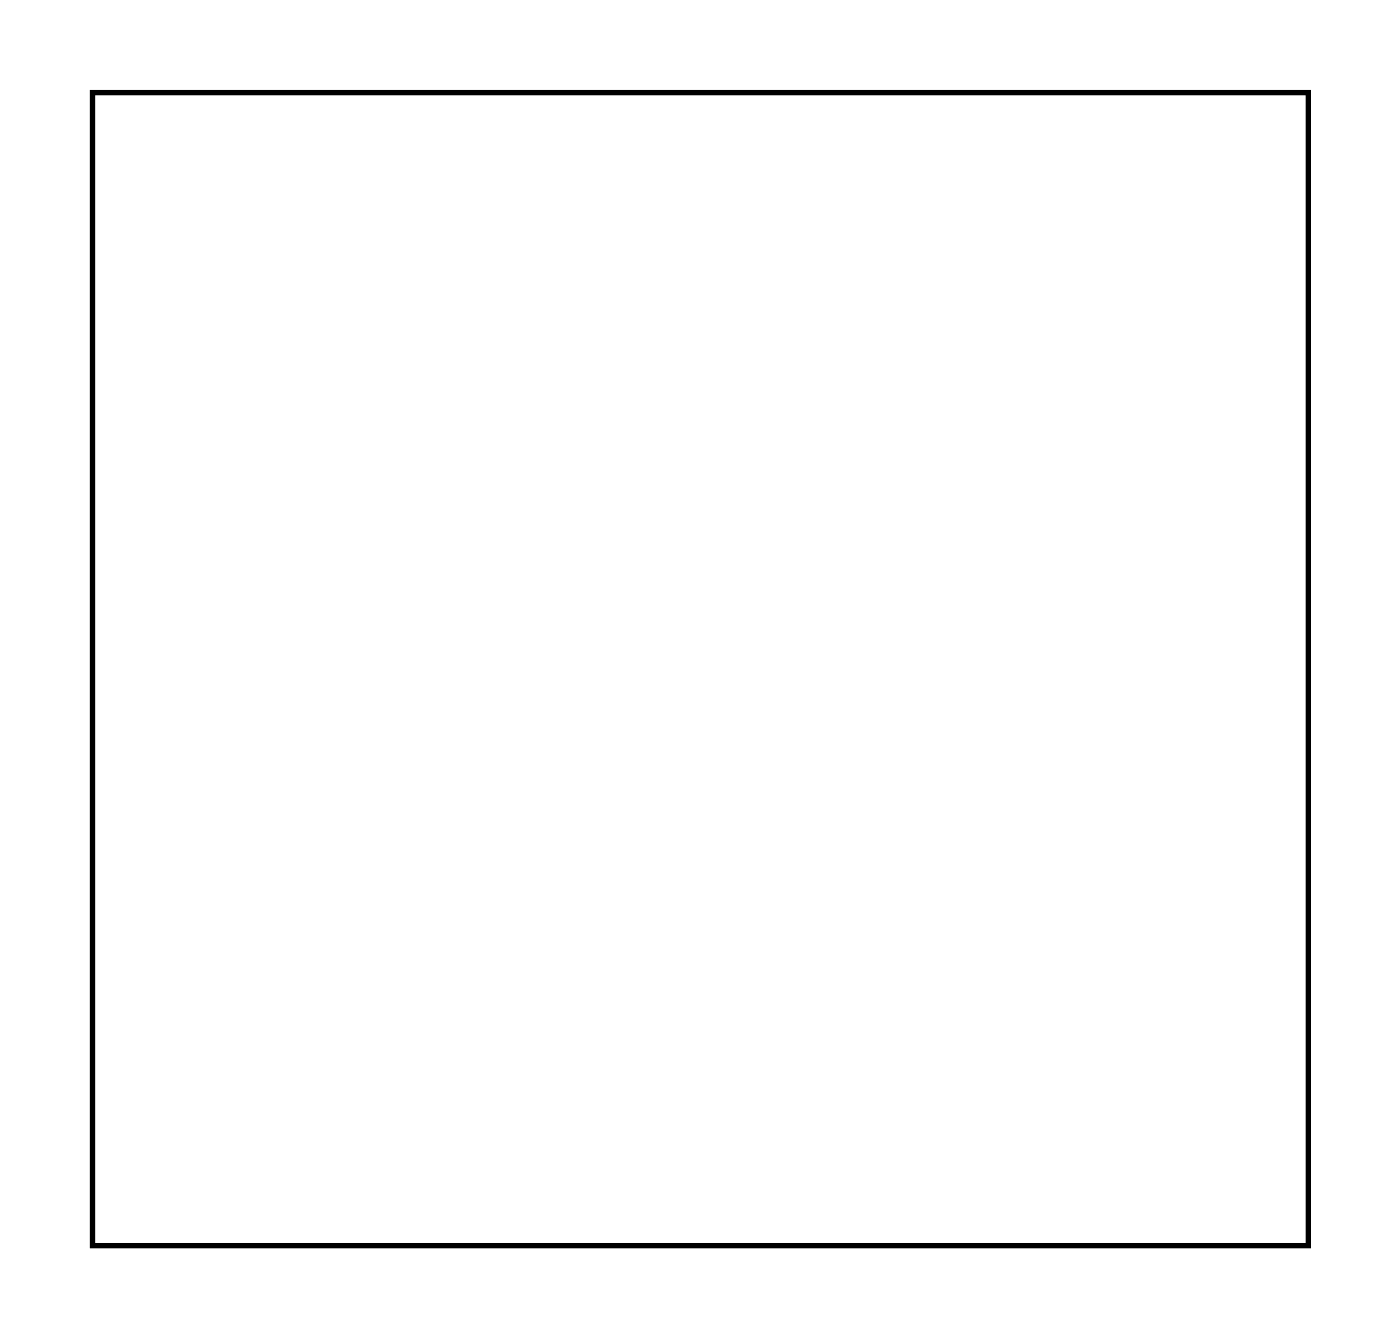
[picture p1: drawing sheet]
<svg xmlns="http://www.w3.org/2000/svg" width="55mm" height="53mm" viewBox="0 0 55 53" stroke-linecap="round" stroke-linejoin="round" font-family="sans-serif">
<path d="M3.6 3.6h47.8v45.3h-47.8z" fill="none" stroke="#000" stroke-width=".2"/>
<path d="M3.6 3.6h47.8v45.3h-47.8z" fill="none" stroke="#000" stroke-width=".04"/>
<circle cx="46.5" cy="43.9" r="1.9" fill="#fff"/>
<circle cx="46.5" cy="43.9" r="1.9" fill="none" stroke="#fff" stroke-width=".85" stroke-linecap="butt"/>
<circle cx="8.4" cy="43.9" r="1.9" fill="#fff"/>
<circle cx="8.4" cy="43.9" r="1.9" fill="none" stroke="#fff" stroke-width=".85" stroke-linecap="butt"/>
<circle cx="46.5" cy="8.4" r="1.9" fill="#fff"/>
<circle cx="46.5" cy="8.4" r="1.9" fill="none" stroke="#fff" stroke-width=".85" stroke-linecap="butt"/>
<circle cx="8.4" cy="8.4" r="1.9" fill="#fff"/>
<circle cx="8.4" cy="8.4" r="1.9" fill="none" stroke="#fff" stroke-width=".85" stroke-linecap="butt"/>
<circle cx="46" cy="28.7" r=".7" fill="#fff"/>
<circle cx="46" cy="28.7" r=".7" fill="none" stroke="#fff" stroke-width=".76" stroke-linecap="butt"/>
<circle cx="39.5" cy="28.7" r=".7" fill="#fff"/>
<circle cx="39.5" cy="28.7" r=".7" fill="none" stroke="#fff" stroke-width=".76" stroke-linecap="butt"/>
<circle cx="46" cy="24.2" r=".7" fill="#fff"/>
<circle cx="46" cy="24.2" r=".7" fill="none" stroke="#fff" stroke-width=".76" stroke-linecap="butt"/>
<circle cx="39.5" cy="24.2" r=".7" fill="#fff"/>
<circle cx="39.5" cy="24.2" r=".7" fill="none" stroke="#fff" stroke-width=".76" stroke-linecap="butt"/>
<circle cx="30.7" cy="43.9" r=".7" fill="#fff"/>
<circle cx="30.7" cy="43.9" r=".7" fill="none" stroke="#fff" stroke-width=".76" stroke-linecap="butt"/>
<circle cx="24.2" cy="43.9" r=".7" fill="#fff"/>
<circle cx="24.2" cy="43.9" r=".7" fill="none" stroke="#fff" stroke-width=".76" stroke-linecap="butt"/>
<circle cx="30.7" cy="39.4" r=".7" fill="#fff"/>
<circle cx="30.7" cy="39.4" r=".7" fill="none" stroke="#fff" stroke-width=".76" stroke-linecap="butt"/>
<circle cx="24.2" cy="39.4" r=".7" fill="#fff"/>
<circle cx="24.2" cy="39.4" r=".7" fill="none" stroke="#fff" stroke-width=".76" stroke-linecap="butt"/>
<circle cx="15.4" cy="28.7" r=".7" fill="#fff"/>
<circle cx="15.4" cy="28.7" r=".7" fill="none" stroke="#fff" stroke-width=".76" stroke-linecap="butt"/>
<circle cx="8.9" cy="28.7" r=".7" fill="#fff"/>
<circle cx="8.9" cy="28.7" r=".7" fill="none" stroke="#fff" stroke-width=".76" stroke-linecap="butt"/>
<circle cx="15.4" cy="24.2" r=".7" fill="#fff"/>
<circle cx="15.4" cy="24.2" r=".7" fill="none" stroke="#fff" stroke-width=".76" stroke-linecap="butt"/>
<circle cx="8.9" cy="24.2" r=".7" fill="#fff"/>
<circle cx="8.9" cy="24.2" r=".7" fill="none" stroke="#fff" stroke-width=".76" stroke-linecap="butt"/>
<circle cx="30.7" cy="13.5" r=".7" fill="#fff"/>
<circle cx="30.7" cy="13.5" r=".7" fill="none" stroke="#fff" stroke-width=".76" stroke-linecap="butt"/>
<circle cx="24.2" cy="13.5" r=".7" fill="#fff"/>
<circle cx="24.2" cy="13.5" r=".7" fill="none" stroke="#fff" stroke-width=".76" stroke-linecap="butt"/>
<circle cx="30.7" cy="9" r=".7" fill="#fff"/>
<circle cx="30.7" cy="9" r=".7" fill="none" stroke="#fff" stroke-width=".76" stroke-linecap="butt"/>
<circle cx="24.2" cy="9" r=".7" fill="#fff"/>
<circle cx="24.2" cy="9" r=".7" fill="none" stroke="#fff" stroke-width=".76" stroke-linecap="butt"/>
<circle cx="30.7" cy="28.7" r=".7" fill="#fff"/>
<circle cx="30.7" cy="28.7" r=".7" fill="none" stroke="#fff" stroke-width=".76" stroke-linecap="butt"/>
<circle cx="24.2" cy="28.7" r=".7" fill="#fff"/>
<circle cx="24.2" cy="28.7" r=".7" fill="none" stroke="#fff" stroke-width=".76" stroke-linecap="butt"/>
<circle cx="30.7" cy="24.2" r=".7" fill="#fff"/>
<circle cx="30.7" cy="24.2" r=".7" fill="none" stroke="#fff" stroke-width=".76" stroke-linecap="butt"/>
<circle cx="24.2" cy="24.2" r=".7" fill="#fff"/>
<circle cx="24.2" cy="24.2" r=".7" fill="none" stroke="#fff" stroke-width=".76" stroke-linecap="butt"/>
<circle cx="33.8" cy="36.3" r=".7" fill="#fff"/>
<circle cx="33.8" cy="36.3" r=".7" fill="none" stroke="#fff" stroke-width=".76" stroke-linecap="butt"/>
<circle cx="33.8" cy="28.7" r=".7" fill="#fff"/>
<circle cx="33.8" cy="28.7" r=".7" fill="none" stroke="#fff" stroke-width=".76" stroke-linecap="butt"/>
<circle cx="18.6" cy="26.2" r=".7" fill="#fff"/>
<circle cx="18.6" cy="26.2" r=".7" fill="none" stroke="#fff" stroke-width=".76" stroke-linecap="butt"/>
<circle cx="18.6" cy="18.5" r=".7" fill="#fff"/>
<circle cx="18.6" cy="18.5" r=".7" fill="none" stroke="#fff" stroke-width=".76" stroke-linecap="butt"/>
<circle cx="36.4" cy="26.2" r=".7" fill="#fff"/>
<circle cx="36.4" cy="26.2" r=".7" fill="none" stroke="#fff" stroke-width=".76" stroke-linecap="butt"/>
<circle cx="36.4" cy="18.5" r=".7" fill="#fff"/>
<circle cx="36.4" cy="18.5" r=".7" fill="none" stroke="#fff" stroke-width=".76" stroke-linecap="butt"/>
<circle cx="21.1" cy="36.3" r=".7" fill="#fff"/>
<circle cx="21.1" cy="36.3" r=".7" fill="none" stroke="#fff" stroke-width=".76" stroke-linecap="butt"/>
<circle cx="21.1" cy="28.7" r=".7" fill="#fff"/>
<circle cx="21.1" cy="28.7" r=".7" fill="none" stroke="#fff" stroke-width=".76" stroke-linecap="butt"/>
<circle cx="36.4" cy="36.3" r=".7" fill="#fff"/>
<circle cx="36.4" cy="36.3" r=".7" fill="none" stroke="#fff" stroke-width=".76" stroke-linecap="butt"/>
<circle cx="36.4" cy="28.7" r=".7" fill="#fff"/>
<circle cx="36.4" cy="28.7" r=".7" fill="none" stroke="#fff" stroke-width=".76" stroke-linecap="butt"/>
<circle cx="18.6" cy="36.3" r=".7" fill="#fff"/>
<circle cx="18.6" cy="36.3" r=".7" fill="none" stroke="#fff" stroke-width=".76" stroke-linecap="butt"/>
<circle cx="18.6" cy="28.7" r=".7" fill="#fff"/>
<circle cx="18.6" cy="28.7" r=".7" fill="none" stroke="#fff" stroke-width=".76" stroke-linecap="butt"/>
<path d="M17.8 45.8h1.5v1.4h-1.5z" fill="#fff"/>
<path d="M17.8 45.8h1.5v1.4h-1.5z" fill="none" stroke="#fff" stroke-width=".69" stroke-linecap="butt"/>
<circle cx="18.6" cy="46.5" r=".72" fill="#fff"/>
<circle cx="18.6" cy="46.5" r=".72" fill="none" stroke="#fff" stroke-width=".69" stroke-linecap="butt"/>
<circle cx="18.6" cy="43.9" r=".72" fill="#fff"/>
<circle cx="18.6" cy="43.9" r=".72" fill="none" stroke="#fff" stroke-width=".69" stroke-linecap="butt"/>
<circle cx="18.6" cy="41.4" r=".72" fill="#fff"/>
<circle cx="18.6" cy="41.4" r=".72" fill="none" stroke="#fff" stroke-width=".69" stroke-linecap="butt"/>
<circle cx="13.5" cy="38.9" r=".7" fill="#fff"/>
<circle cx="13.5" cy="38.9" r=".7" fill="none" stroke="#fff" stroke-width=".76" stroke-linecap="butt"/>
<circle cx="13.5" cy="31.2" r=".7" fill="#fff"/>
<circle cx="13.5" cy="31.2" r=".7" fill="none" stroke="#fff" stroke-width=".76" stroke-linecap="butt"/>
</svg>
